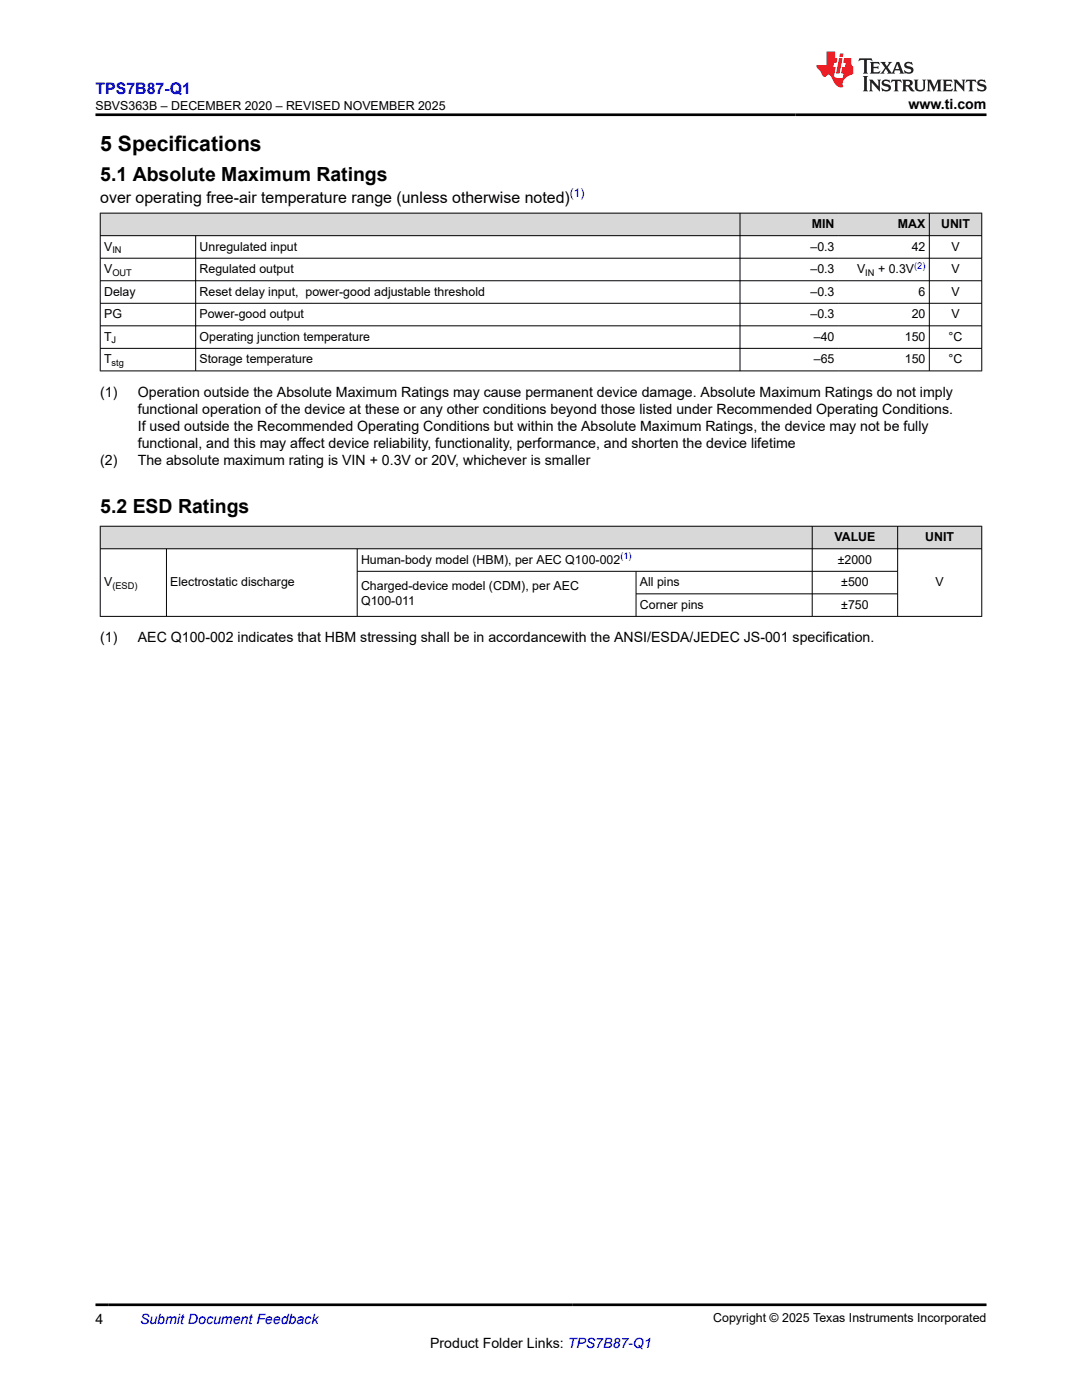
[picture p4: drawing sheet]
<svg xmlns="http://www.w3.org/2000/svg" width="216mm" height="279mm" viewBox="0 0 216 279" stroke-linecap="round" stroke-linejoin="round" font-family="sans-serif">
<defs><g id="words">
<text font-size="4.2" x="20" y="30.2">5 Specifications</text>
<g font-size="3.9">
<text x="20" y="36">5.1 Absolute Maximum Ratings</text>
<text x="20" y="102.3">5.2 ESD Ratings</text>
</g>
<text font-size="3.2" fill="#00f" x="19" y="18.7">TPS7B87-Q1</text>
<text font-size="3.2" x="20" y="40.4">over operating free-air temperature range (unless otherwise noted)</text>
<g font-size="2.8">
<text x="181.3" y="21.8">www.ti.com</text>
<text x="20" y="79.2">(1)</text>
<text x="27.5" y="79.2">Operation outside the Absolute Maximum Ratings may cause permanent device damage. Absolute Maximum Ratings do not imply</text>
<text x="27.5" y="82.6">functional operation of the device at these or any other conditions beyond those listed under Recommended Operating Conditions.</text>
<text x="27.5" y="85.9">If used outside the Recommended Operating Conditions but within the Absolute Maximum Ratings, the device may not be fully</text>
<text x="27.5" y="89.3">functional, and this may affect device reliability, functionality, performance, and shorten the device lifetime</text>
<text x="20" y="92.7">(2)</text>
<text x="27.5" y="92.7">The absolute maximum rating is VIN + 0.3V or 20V, whichever is smaller</text>
<text x="20" y="128.2">(1)</text>
<text x="27.5" y="128.2">AEC Q100-002 indicates that HBM stressing shall be in accordancewith the ANSI/ESDA/JEDEC JS-001 specification.</text>
<text x="19" y="264.2">4</text>
<text x="85.8" y="269">Product Folder Links: TPS7B87-Q1</text>
</g>
<text font-size="2.8" fill="#00f" x="27.9" y="264.2">Submit Document Feedback</text>
<g font-size="2.5">
<text x="19" y="21.9">SBVS363B – DECEMBER 2020 – REVISED NOVEMBER 2025</text>
<text x="162" y="45.5">MIN</text>
<text x="179.2" y="45.5">MAX</text>
<text x="187.8" y="45.5">UNIT</text>
<text x="20.8" y="50">V</text>
<text x="39.8" y="50">Unregulated input</text>
<text x="161.7" y="50">–0.3</text>
<text x="181.9" y="50">42</text>
<text x="189.8" y="50">V</text>
<text x="20.8" y="54.5">V</text>
<text x="20.8" y="59">Delay</text>
<text x="39.8" y="54.5">Regulated output</text>
<text x="39.8" y="59">Reset delay input, power-good adjustable threshold</text>
<text x="161.7" y="54.5">–0.3</text>
<text x="161.7" y="59">–0.3</text>
<text x="171" y="54.5">V</text>
<text x="175.2" y="54.5">+ 0.3V</text>
<text x="183.3" y="59">6</text>
<text x="189.8" y="54.5">V</text>
<text x="189.8" y="59">V</text>
<text x="20.8" y="63.5">PG</text>
<text x="39.8" y="63.5">Power-good output</text>
<text x="161.7" y="63.5">–0.3</text>
<text x="181.9" y="63.5">20</text>
<text x="189.8" y="63.5">V</text>
<text x="20.8" y="68">T</text>
<text x="39.8" y="68">Operating junction temperature</text>
<text x="162.4" y="68">–40</text>
<text x="180.5" y="68">150</text>
<text x="189.3" y="68">°C</text>
<text x="20.8" y="72.5">T</text>
<text x="39.8" y="72.5">Storage temperature</text>
<text x="162.4" y="72.5">–65</text>
<text x="180.5" y="72.5">150</text>
<text x="189.3" y="72.5">°C</text>
<text x="166.5" y="108">VALUE</text>
<text x="184.6" y="108">UNIT</text>
<text x="72" y="112.5">Human-body model (HBM), per AEC Q100-002</text>
<text x="167.2" y="112.5">±2000</text>
<text x="20.8" y="117">V</text>
<text x="34" y="117">Electrostatic discharge</text>
<text x="72" y="117.7">Charged-device model (CDM), per AEC</text>
<text x="127.7" y="117">All pins</text>
<text x="167.9" y="117">±500</text>
<text x="186.7" y="117">V</text>
<text x="72" y="120.7">Q100-011</text>
<text x="127.7" y="121.5">Corner pins</text>
<text x="167.9" y="121.5">±750</text>
<text x="142.3" y="263.9">Copyright © 2025 Texas Instruments Incorporated</text>
</g>
<text font-size="2.4" fill="#00f" x="113.7" y="39.4">(1)</text>
<g font-size="1.9">
<text x="22.4" y="50.5">IN</text>
<text x="22.4" y="55">OUT</text>
<text x="172.7" y="55">IN</text>
<text x="22.3" y="68.5">J</text>
<text x="22.3" y="73">stg</text>
<text x="22.4" y="117.5">(ESD)</text>
</g>
<g font-size="1.9" fill="#00f">
<text x="182.4" y="53.7">(2)</text>
<text x="123.8" y="111.7">(1)</text>
</g>
</g></defs>
<g fill="#d8d8d8">
<path d="M20 42.5h175.9v4.5h-175.9z" fill-rule="evenodd"/>
<path d="M20.1 42.6h127.5v4.4h-127.5z" fill-rule="evenodd"/>
<path d="M147.7 42.6h19.5v4.4h-19.5z" fill-rule="evenodd"/>
<path d="M167.2 42.6h18.2v4.4h-18.2z" fill-rule="evenodd"/>
<path d="M185.5 42.6h10.3v4.4h-10.3z" fill-rule="evenodd"/>
</g>
<g fill="none" stroke="#000" stroke-width=".2">
<path d="M19.9 42.5h176.1M19.9 47h176.1M19.9 51.5h176.1M19.9 56h176.1M20 42.5v31.6M39 47v27.1M147.7 42.5v31.6M185.4 42.5v31.6M195.9 42.5v31.6M19.9 60.5h176.1M19.9 65h176.1M19.9 69.5h176.1"/>
<path d="M19.9 74h176.1"/>
</g>
<g fill="#d8d8d8">
<path d="M20 105h175.9v4.5h-175.9z" fill-rule="evenodd"/>
<path d="M20.1 105.1h141.9v4.4h-141.9z" fill-rule="evenodd"/>
<path d="M162.1 105.1h17v4.4h-17z" fill-rule="evenodd"/>
<path d="M179.2 105.1h16.6v4.4h-16.6z" fill-rule="evenodd"/>
</g>
<path d="M19.9 105h176.1M19.9 109.5h176.1M20 105v18.1M33.2 109.5v13.6M71.3 109.5v13.6M71.3 114h107.9M126.9 114v9.1M126.9 118.5h52.3M162.1 105v18.1M179.1 105v18.1M195.9 105v18.1M19.9 123h176.1" fill="none" stroke="#000" stroke-width=".2"/>
<path d="M171.5 11.6l-.2 .6 .5-.2h.6v.1v2.2l-.2 .4h1l-.2-.4v-2.2v-.1h.5l.6 .2-.2-.6zM173.6 12.4l.2 .3v1.6l-.2 .4h1.9l.1-.6a1.08 1.08 0 0 1-1.3 .2v-.7h.6l.4 .2v-.7l-.4 .2h-.6v-.5l.2-.2a1 1 0 0 1 1 .3l-.1-.5zM175.7 12.4l.9 1.1-1 1.2h.9l-.2-.2 .5-.8 .4 .8-.2 .2h1.6l-.2-.2 .2-.5h.9l.1 .5-.1 .2h.9l-.2-.4-.8-1.9h-.5l-.9 2.1-.9-1.1 .9-1h-.8l.2 .2-.4 .6-.4-.6 .2-.2zM179 12.8l.4 1h-.7zM180.7 12.5a.65 .65 0 0 0-.2 .7 .65 .65 0 0 0 .6 .5l.6 .1 .1 .3a.79 .79 0 0 1-.7 .4 .79 .79 0 0 1-.7-.5l.1 .7 .2-.1a.93 .93 0 0 0 1.1 0 .93 .93 0 0 0 .4-.9 1.46 1.46 0 0 0-1.2-.6l-.1-.3a1.09 1.09 0 0 1 1.2 .2l-.2-.6-.1 .1-.5-.2zM172.2 15.2l.2 .4v2.2l-.2 .4h1l-.2-.4v-2.2l.2-.4zM173.4 15.9l.2 .4v1.5l-.2 .4h.8l-.3-.4 .1-1.3 1.6 1.8v-2l.2-.4h-.7l.1 .2 .1 1.1-1.2-1.3zM176.2 16a.65 .65 0 0 0-.2 .8 .65 .65 0 0 0 .6 .4l.6 .2 .1 .2a.79 .79 0 0 1-.7 .4 .79 .79 0 0 1-.7-.5l.1 .7 .2-.1a.93 .93 0 0 0 1.1 .1 .93 .93 0 0 0 .4-1 1.46 1.46 0 0 0-1.2-.5l-.1-.4a1.09 1.09 0 0 1 1.2 .2l-.1-.6-.2 .1-.5-.1zM177.9 15.9l-.1 .6a.63 .63 0 0 1 .8-.3v1.6l-.3 .4h1l-.2-.4v-1.6a.66 .66 0 0 1 .8 .3l-.1-.6zM180 15.9l.2 .4v1.5l-.2 .4h1l-.2-.2-.1-.7h.5l.1 .2a.79 .79 0 0 0 1.2 .6l-1-.9a.61 .61 0 0 0 .6-.6 .61 .61 0 0 0-.5-.7zM180.8 16.2h.1a.47 .47 0 0 1 .5 .1 .47 .47 0 0 1 .1 .5l-.1 .1-.7 .1zM182.3 15.9l.2 .2a2.27 2.27 0 0 0 .4 2 1.04 1.04 0 0 0 1.7-.7v-1.3l.2-.2h-.8l.2 .4v1.1a.6 .6 0 0 1-.6 .6 .6 .6 0 0 1-.6-.6v-1.1l.3-.4zM184.9 15.9l.2 .4v1.5l-.2 .4h.8l-.3-.4v-1.4l.9 1.9 .9-1.9v1.4l-.3 .4h1l-.2-.4v-1.5l.2-.4h-.8l-.7 1.5-.6-1.5zM188.1 15.9l.2 .4v1.5l-.2 .4h1.9l.1-.6a1.09 1.09 0 0 1-1.3 .2v-.7h.6l.4 .2v-.6l-.4 .2h-.6v-.6l.2-.1a1.01 1.01 0 0 1 1 .3l-.1-.6zM190.2 15.9l.3 .4v1.5l-.3 .4h.8l-.2-.4v-1.3l1.6 1.8v-2l.2-.4h-.7l.2 .2v1.1l-1.2-1.3zM192.8 15.9l-.1 .6a.63 .63 0 0 1 .8-.3v1.6l-.3 .4h1l-.2-.4v-1.6a.66 .66 0 0 1 .8 .3l-.1-.6zM195.2 16a.65 .65 0 0 0-.2 .8 .65 .65 0 0 0 .6 .4l.6 .2 .2 .2a.79 .79 0 0 1-.7 .4 .79 .79 0 0 1-.7-.5l.1 .7 .2-.1a.93 .93 0 0 0 1 .1 .93 .93 0 0 0 .5-1 1.46 1.46 0 0 0-1.3-.5v-.4a1.09 1.09 0 0 1 1.2 .2l-.2-.6-.2 .1-.5-.1z" fill="#231f20"/>
<path d="M164.9 10.3v2.7h-2l.1 .4 .8 1a.95 .95 0 0 0 1 .9 .59 .59 0 0 1 .5-.4 .59 .59 0 0 1 .5 .3l.4 .8a1.59 1.59 0 0 0 2.1 1.4 1.61 1.61 0 0 1 1-2.3l1-.3-.1-1.5a1.59 1.59 0 0 1-.3-1.7h-1.5l-.2 .9h.6l-.2 .9h-.5l-.2 .9v.3l.4 .1-.1 .9h-.7a.73 .73 0 0 1-1-.7l.3-1.5h-.5l.1-.9h.5l.2-.9h-.5v-1.3zM167.4 11.6l-.6 3.1h.7l.6-3.1zM167.6 10.7l-.1 .6h.7l.1-.6z" fill="#ed1c24"/>
<path d="M19 22.9h177.8M19 260.4h177.8" fill="none" stroke="#000" stroke-width=".53"/>
<use href="#words"/>
</svg>
